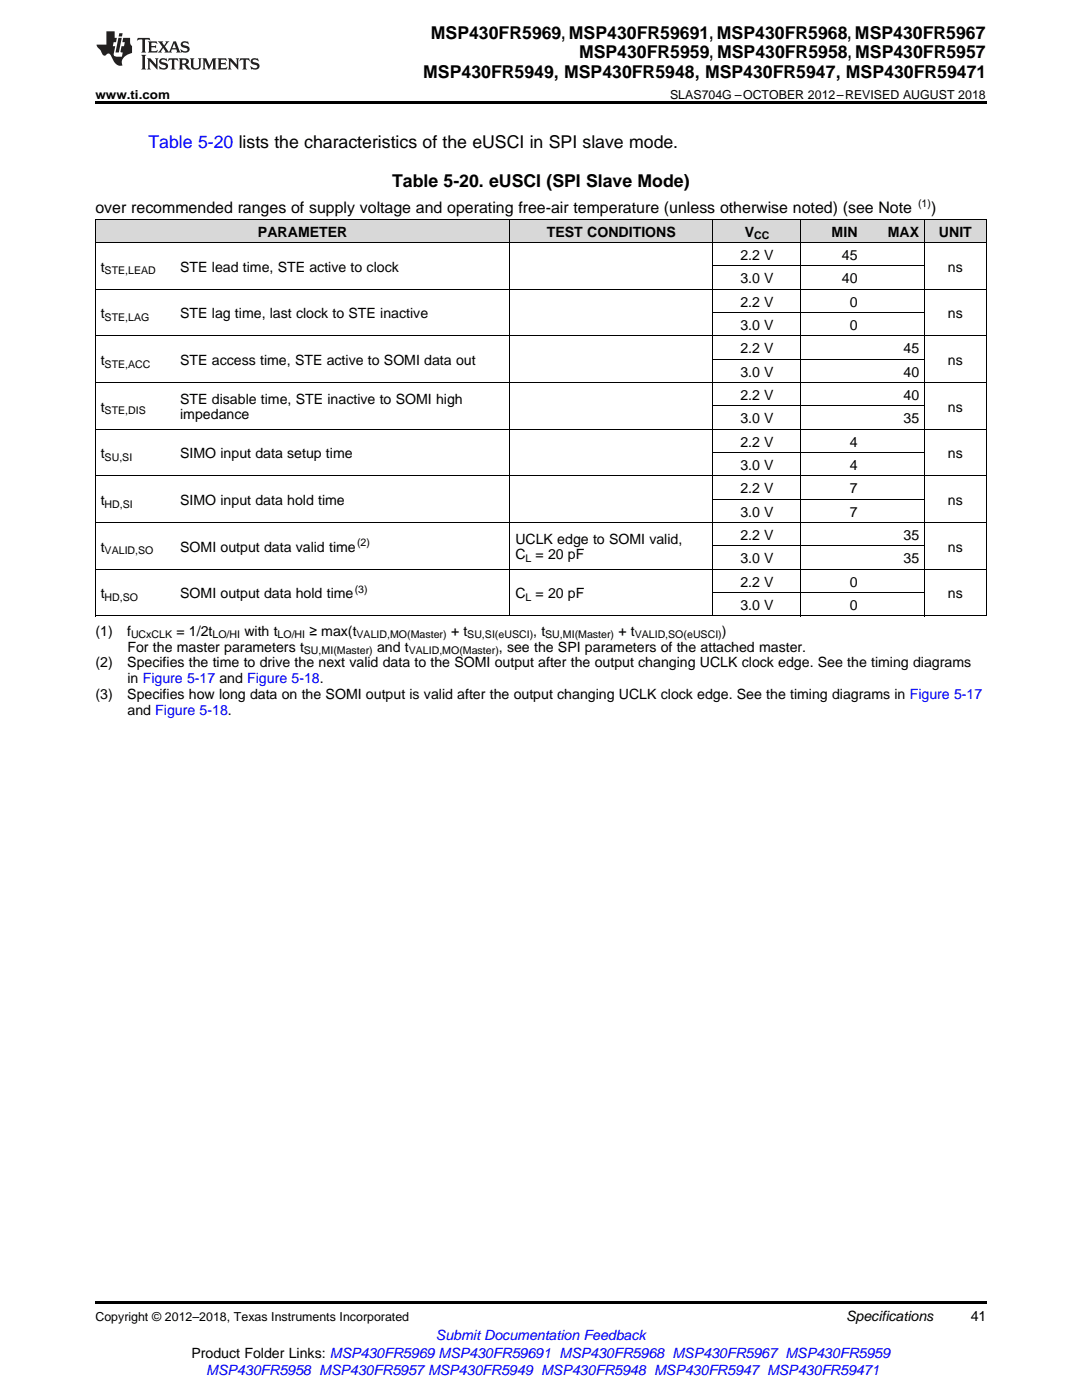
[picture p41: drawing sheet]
<svg xmlns="http://www.w3.org/2000/svg" width="216mm" height="279mm" viewBox="0 0 216 279" stroke-linecap="round" stroke-linejoin="round" font-family="sans-serif">
<defs><g id="words">
<g font-size="3.5">
<text x="86" y="7.8">MSP430FR5969, MSP430FR59691, MSP430FR5968, MSP430FR5967</text>
<text x="115.5" y="11.6">MSP430FR5959, MSP430FR5958, MSP430FR5957</text>
<text x="84.5" y="15.5">MSP430FR5949, MSP430FR5948, MSP430FR5947, MSP430FR59471</text>
<text x="78.2" y="37.4">Table 5-20. eUSCI (SPI Slave Mode)</text>
</g>
<text font-size="3.5" fill="#00f" x="29.6" y="29.6">Table 5-20 lists the characteristics of the eUSCI in SPI slave mode.</text>
<g font-size="3.2">
<text x="19" y="42.5">over recommended ranges of supply voltage and operating free-air temperature (unless otherwise noted) (see Note</text>
<text x="185.8" y="42.5">)</text>
</g>
<g font-size="2.8">
<text x="51.5" y="47.2">PARAMETER</text>
<text x="109.1" y="47.2">TEST CONDITIONS</text>
<text x="148.6" y="47.2">V</text>
<text x="165.9" y="47.2">MIN</text>
<text x="177.2" y="47.2">MAX</text>
<text x="187.4" y="47.2">UNIT</text>
<text x="147.7" y="51.9">2.2 V</text>
<text x="168" y="51.9">45</text>
<text x="20.1" y="54.2">t</text>
<text x="35.9" y="54.2">STE lead time, STE active to clock</text>
<text x="147.7" y="56.5">3.0 V</text>
<text x="168" y="56.5">40</text>
<text x="189.2" y="54.2">ns</text>
<text x="20.1" y="63.5">t</text>
<text x="35.9" y="63.5">STE lag time, last clock to STE inactive</text>
<text x="147.7" y="61.2">2.2 V</text>
<text x="147.7" y="65.8">3.0 V</text>
<text x="169.5" y="61.2">0</text>
<text x="169.5" y="65.8">0</text>
<text x="189.2" y="63.5">ns</text>
<text x="147.7" y="70.5">2.2 V</text>
<text x="180.3" y="70.5">45</text>
<text x="20.1" y="72.8">t</text>
<text x="35.9" y="72.8">STE access time, STE active to SOMI data out</text>
<text x="147.7" y="75.1">3.0 V</text>
<text x="180.3" y="75.1">40</text>
<text x="189.2" y="72.8">ns</text>
<text x="20.1" y="82.1">t</text>
<text x="35.9" y="80.5">STE disable time, STE inactive to SOMI high</text>
<text x="35.9" y="83.7">impedance</text>
<text x="147.7" y="79.8">2.2 V</text>
<text x="180.3" y="79.8">40</text>
<text x="189.2" y="82.1">ns</text>
<text x="147.7" y="84.5">3.0 V</text>
<text x="147.7" y="89.1">2.2 V</text>
<text x="169.5" y="89.1">4</text>
<text x="180.3" y="84.5">35</text>
<text x="20.1" y="91.4">t</text>
<text x="35.9" y="91.4">SIMO input data setup time</text>
<text x="147.7" y="93.8">3.0 V</text>
<text x="169.5" y="93.8">4</text>
<text x="189.2" y="91.4">ns</text>
<text x="20.1" y="100.8">t</text>
<text x="35.9" y="100.8">SIMO input data hold time</text>
<text x="147.7" y="98.4">2.2 V</text>
<text x="169.5" y="98.4">7</text>
<text x="189.2" y="100.8">ns</text>
<text x="147.7" y="103.1">3.0 V</text>
<text x="147.7" y="107.7">2.2 V</text>
<text x="169.5" y="103.1">7</text>
<text x="180.3" y="107.7">35</text>
<text x="20.1" y="110.1">t</text>
<text x="35.9" y="110.1">SOMI output data valid time</text>
<text x="102.8" y="108.5">UCLK edge to SOMI valid,</text>
<text x="102.8" y="111.7">C</text>
<text x="106.9" y="111.7">= 20 pF</text>
<text x="147.7" y="112.4">3.0 V</text>
<text x="180.3" y="112.4">35</text>
<text x="189.2" y="110.1">ns</text>
<text x="20.1" y="119.4">t</text>
<text x="35.9" y="119.4">SOMI output data hold time</text>
<text x="102.8" y="119.4">C</text>
<text x="106.9" y="119.4">= 20 pF</text>
<text x="147.7" y="117.1">2.2 V</text>
<text x="169.5" y="117.1">0</text>
<text x="189.2" y="119.4">ns</text>
<text x="147.7" y="121.7">3.0 V</text>
<text x="169.5" y="121.7">0</text>
<text x="19" y="126.9">(1)</text>
<text x="25.4" y="126.9">f</text>
<text x="25.4" y="130">For the master parameters t</text>
<text x="35.2" y="126.9">= 1/2t</text>
<text x="48.8" y="126.9">with t</text>
<text x="61.7" y="126.9">≥ max(t</text>
<text x="75.2" y="130">and t</text>
<text x="90" y="126.9">+ t</text>
<text x="99.5" y="130">, see the SPI parameters of the attached master.</text>
<text x="106.4" y="126.9">, t</text>
<text x="123.4" y="126.9">+ t</text>
<text x="144" y="126.9">)</text>
<text x="19" y="133.2">(2)</text>
<text x="25.4" y="133.2">Specifies the time to drive the next valid data to the SOMI output after the output changing UCLK clock edge. See the timing diagrams</text>
<text x="25.4" y="136.4">in Figure 5-17 and Figure 5-18.</text>
<text x="19" y="139.6">(3)</text>
<text x="25.4" y="139.6">Specifies how long data on the SOMI output is valid after the output changing UCLK clock edge. See the timing diagrams in Figure 5-17</text>
<text x="25.4" y="142.7">and Figure 5-18.</text>
<text x="168.8" y="263.6">Specifications</text>
<text x="193.7" y="263.6">41</text>
<text x="38.2" y="270.9">Product Folder Links: MSP430FR5969 MSP430FR59691 MSP430FR5968 MSP430FR5967 MSP430FR5959</text>
</g>
<g font-size="2.8" fill="#00f">
<text x="87" y="267.4">Submit Documentation Feedback</text>
<text x="41.2" y="274.5">MSP430FR5958 MSP430FR5957 MSP430FR5949 MSP430FR5948 MSP430FR5947 MSP430FR59471</text>
</g>
<g font-size="2.5">
<text x="19" y="19.7">www.ti.com</text>
<text x="133.7" y="19.7">SLAS704G –OCTOBER 2012–REVISED AUGUST 2018</text>
<text x="19" y="263.6">Copyright © 2012–2018, Texas Instruments Incorporated</text>
</g>
<g font-size="2.1">
<text x="183.2" y="41.3">(1)</text>
<text x="150.5" y="47.8">CC</text>
<text x="20.9" y="54.8">STE,LEAD</text>
<text x="20.9" y="64.1">STE,LAG</text>
<text x="20.9" y="73.4">STE,ACC</text>
<text x="20.9" y="82.7">STE,DIS</text>
<text x="20.9" y="92">SU,SI</text>
<text x="20.9" y="101.3">HD,SI</text>
<text x="20.9" y="110.6">VALID,SO</text>
<text x="71.2" y="108.9">(2)</text>
<text x="104.8" y="112.2">L</text>
<text x="20.9" y="119.9">HD,SO</text>
<text x="70.8" y="118.3">(3)</text>
<text x="104.8" y="119.9">L</text>
<text x="26.1" y="127.4">UCxCLK</text>
<text x="42.4" y="127.4">LO/HI</text>
<text x="55.4" y="127.4">LO/HI</text>
<text x="60.6" y="130.6">SU,MI(Master)</text>
<text x="71.2" y="127.4">VALID,MO(Master)</text>
<text x="81.6" y="130.6">VALID,MO(Master)</text>
<text x="93.2" y="127.4">SU,SI(eUSCI)</text>
<text x="108.8" y="127.4">SU,MI(Master)</text>
<text x="126.6" y="127.4">VALID,SO(eUSCI)</text>
</g>
</g></defs>
<g fill="#d8d8d8">
<path d="M19 43.8h15.9v4.7h-15.9z"/>
<path d="M34.9 43.8h66.9v4.7h-66.9z"/>
<path d="M101.8 43.8h40.5v4.7h-40.5z"/>
<path d="M142.3 43.8h17.6v4.7h-17.6z"/>
<path d="M159.9 43.8h12.3v4.7h-12.3z"/>
<path d="M172.2 43.8h12.3v4.7h-12.3z"/>
<path d="M184.5 43.8h12.3v4.7h-12.3z"/>
</g>
<path d="M19 20.2h177.8v.5h-177.8zM19 259.7h177.8v.5h-177.8z" fill="#000"/>
<g fill="none" stroke="#000" stroke-width=".2">
<path d="M19 57.7h177.8M19 48.4h177.8M19 43.8h177.8M19.1 43.8v79.2M101.7 43.8v79.2M142.2 43.8v79.2M142.3 53.1h42.2M159.8 43.8v79.2M184.4 43.8v79.2M196.8 43.8v79.2M19 76.4h177.8M19 67h177.8"/>
<path d="M142.3 71.7h42.2M142.3 62.4h42.2M19 95h177.8M19 85.7h177.8M142.3 99.6h42.2M142.3 90.3h42.2M142.3 81h42.2M19 113.6h177.8M19 104.3h177.8M142.3 118.3h42.2M142.3 109h42.2M19 122.9h177.8"/>
</g>
<g fill="#231f20">
<path d="M27.5 7.6l-.1 .5 .4-.2h.6v.1v2.1l-.2 .4h1l-.3-.4v-2.1l.1-.1h.5l.5 .2-.2-.5zM29.5 8.3l.2 .3v1.5l-.2 .4h1.8l.2-.6a1.04 1.04 0 0 1-1.3 .2v-.7h.6l.3 .2v-.6l-.3 .2h-.6v-.6l.8-.1 .4 .3-.2-.5zM31.5 8.3l.9 1.1-.9 1.1h.8l-.2-.2 .5-.7 .4 .7-.2 .2h1.5l-.1-.2 .1-.4h.9l.1 .4-.2 .2h1l-.3-.3-.7-1.9h-.5l-.9 2-.8-1 .9-1h-.8l.1 .3-.3 .5-.4-.6 .2-.2zM34.7 8.6l.4 1h-.7zM36.3 8.4a.63 .63 0 0 0-.2 .7 .63 .63 0 0 0 .6 .4l.6 .2 .1 .2a.75 .75 0 0 1-.7 .4 .75 .75 0 0 1-.6-.5l.1 .7 .1-.1a1.11 1.11 0 0 0 1.5-.6 1.13 1.13 0 0 0-1.2-.8l-.1-.4a1.04 1.04 0 0 1 1.2 .2l-.2-.5-.1 .1-.5-.2zM28.2 10.9l.2 .4v2.2l-.2 .4h1l-.3-.4v-2.2l.3-.4zM29.3 11.6l.3 .4v1.5l-.3 .4h.8l-.2-.4v-1.3l1.5 1.7v-1.9l.2-.4h-.7l.2 .4v.9l-1.1-1.3zM32 11.8a.62 .62 0 0 0-.2 .7 .62 .62 0 0 0 .6 .4l.6 .1 .1 .3a.76 .76 0 0 1-.7 .3 .76 .76 0 0 1-.6-.4l.1 .7 .1-.1a1.11 1.11 0 0 0 1.5-.6 1.13 1.13 0 0 0-1.2-.8l-.1-.4a1.04 1.04 0 0 1 1.2 .2l-.2-.6-.1 .1-.5-.1zM33.7 11.6l-.2 .6a.61 .61 0 0 1 .8-.3v1.6l-.2 .4h.9l-.2-.4v-1.6a.63 .63 0 0 1 .8 .3l-.2-.6zM35.6 11.6l.3 .4v1.5l-.3 .4h1l-.2-.2v-.8l.5 .2a.76 .76 0 0 0 1.2 .7l-1-1a.58 .58 0 0 0 .6-.5 .58 .58 0 0 0-.5-.6zM36.4 11.9h.1a.45 .45 0 0 1 .5 .1 .45 .45 0 0 1 .1 .5l-.7 .2zM37.9 11.6l.2 .2a2.17 2.17 0 0 0 .3 1.9 .99 .99 0 0 0 1.6-.6v-1.1l.2-.4h-.7l.2 .2a1.92 1.92 0 0 1-.2 1.8 .6 .6 0 0 1-.9-.5v-1.1l.2-.4zM40.4 11.6l.2 .4v1.5l-.2 .4h.7l-.2-.4v-1.4l.8 1.8 .8-1.8v1.4l-.2 .4h.9l-.2-.4v-1.5l.2-.4h-.8l-.6 1.5-.6-1.5zM43.4 11.6l.2 .4v1.5l-.2 .4h1.8l.2-.6a1.04 1.04 0 0 1-1.3 .1v-.6h.5l.4 .2v-.6l-.4 .2h-.5v-.7h.8l.3 .3-.1-.6zM45.5 11.6l.2 .4v1.5l-.2 .4h.7l-.2-.4v-1.3l1.5 1.7v-1.9l.2-.4h-.7l.2 .4v.9l-1.1-1.3zM47.9 11.6l-.1 .6a.61 .61 0 0 1 .8-.3v1.6l-.3 .4h1l-.3-.4 .1-1.6a.63 .63 0 0 1 .7 .3l-.1-.6zM50.2 11.8a.62 .62 0 0 0-.2 .7 .62 .62 0 0 0 .6 .4l.6 .1 .2 .3a.76 .76 0 0 1-.8 .3 .76 .76 0 0 1-.6-.4l.1 .7 .2-.1a1.11 1.11 0 0 0 1.5-.6 1.13 1.13 0 0 0-1.3-.8l-.1-.4a1.04 1.04 0 0 1 1.2 .2l-.1-.6-.2 .1-.5-.1z"/>
<path d="M21.2 6.3v2.6h-1.9l.1 .4 .7 .9a.91 .91 0 0 0 1 .8 .56 .56 0 0 1 .5-.3 .56 .56 0 0 1 .5 .3l.4 .8a1.53 1.53 0 0 0 1.9 1.2 1.54 1.54 0 0 1 1-2.1l.9-.3v-1.4a1.52 1.52 0 0 1-.3-1.6h-1.4l-.2 .8h.5l-.2 .8h-.4l-.2 1v.2l.4 .1-.2 .8a1.93 1.93 0 0 1-1.6-.3l.3-1.8h-.5l.2-.8h.4l.2-.8h-.4v-1.3zM23.6 7.6l-.6 2.9h.7l.6-2.9zM23.8 6.6l-.1 .7h.6l.2-.7z"/>
</g>
<use href="#words"/>
</svg>
